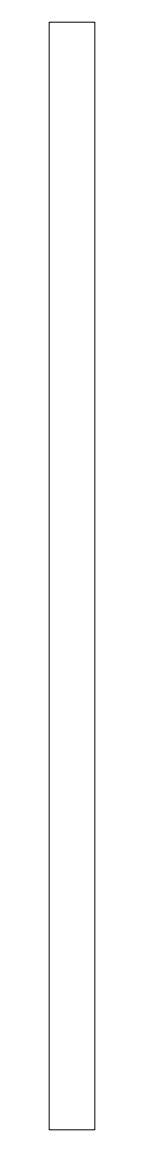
# Model space of a CAD drawing. Header units: millimetres. Extents: x -1.3 to 0, y -15.7 to 15.7.
import ezdxf

# ---------------------------------------------------------------- set-up
doc = ezdxf.new("R2010")
doc.units = ezdxf.units.MM
doc.header["$LTSCALE"] = 0.5
doc.layers.get('0').update_dxf_attribs({"color": 9, "lineweight": 15})

msp = doc.modelspace()

# ---------------------------------------------------------------- linework, layer by layer
at = {"ltscale": 0.5}
for p, q in [((-1.3, 15.7), (-1.3, -15.7)), ((0, 15.7), (-1.3, 15.7)), ((0, 15.7), (0, -15.7)), ((0, -15.7), (-1.3, -15.7))]:
    msp.add_line(p, q, dxfattribs=at)

doc.saveas('drawing.dxf')
